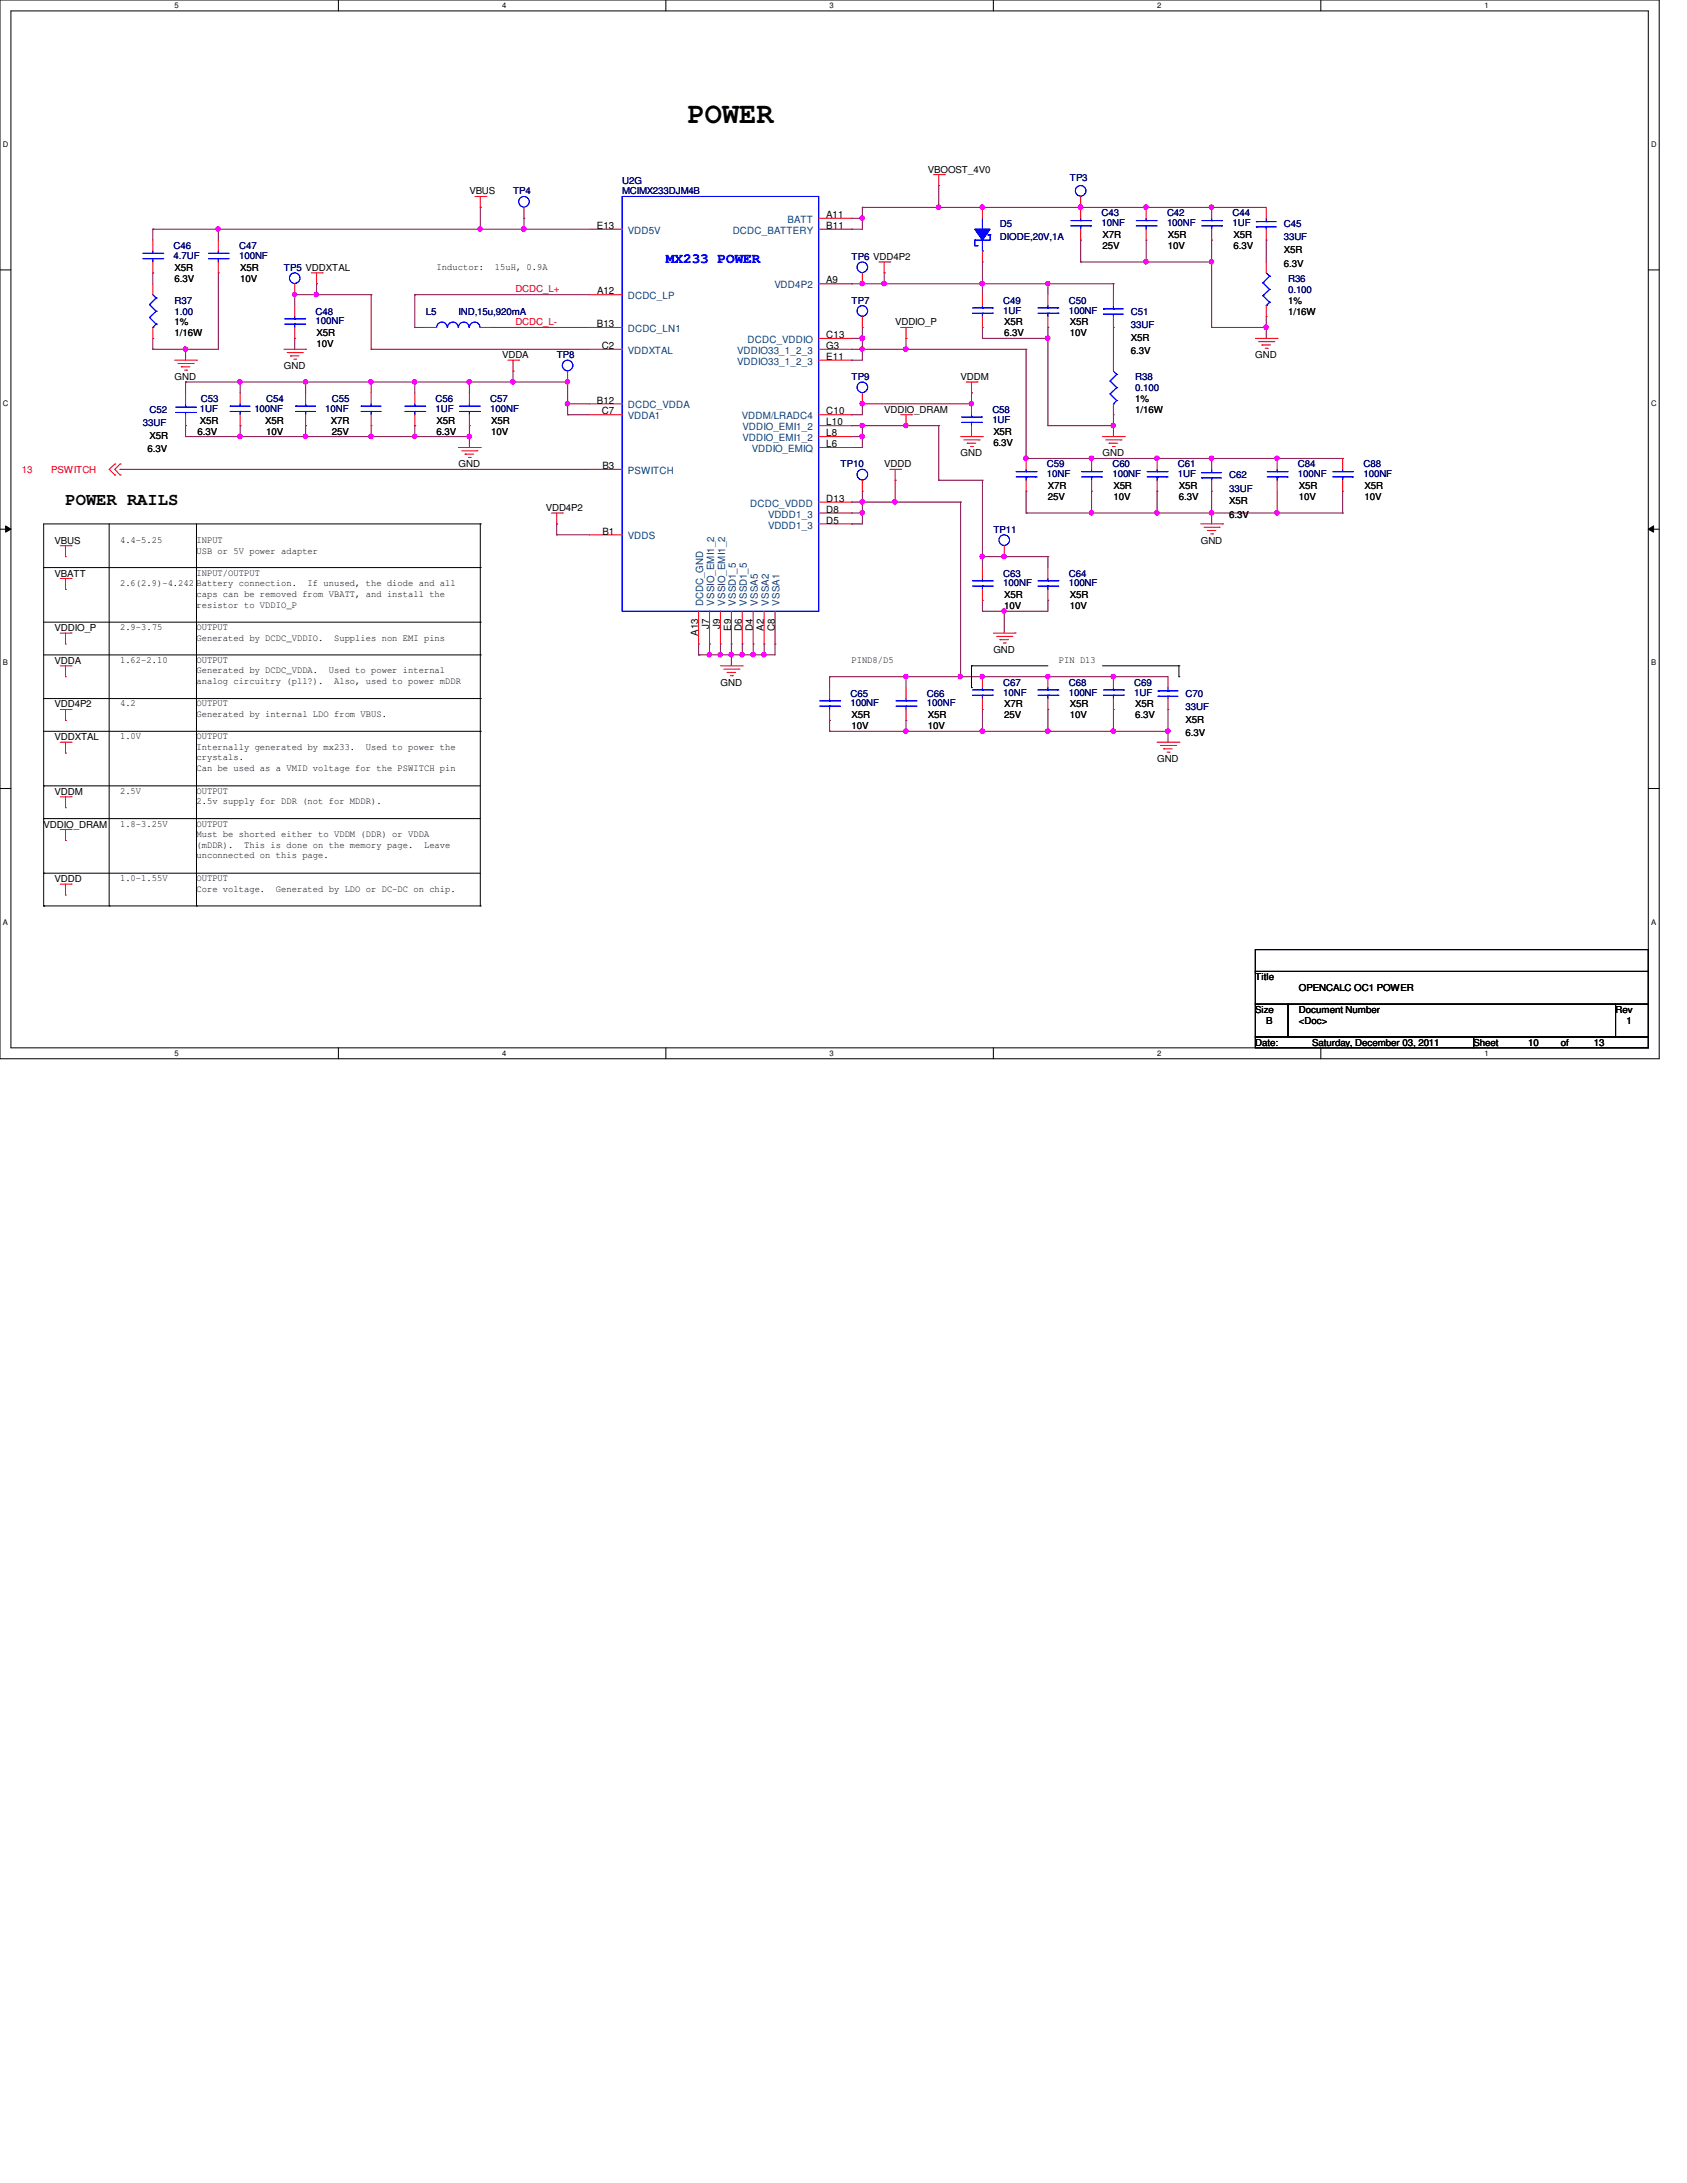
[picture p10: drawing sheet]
<svg xmlns="http://www.w3.org/2000/svg" width="216mm" height="279mm" viewBox="0 0 216 279" stroke-linecap="round" stroke-linejoin="round" font-family="sans-serif">
<defs><g id="words">
<text font-size="3.8" x="88" y="15.7">POWER</text>
<text font-size="2.2" x="8.4" y="64.7">POWER RAILS</text>
<text font-size="1.8" fill="#00f" x="85.2" y="33.7">MX233 POWER</text>
<g font-size="1.3">
<text x="76.4" y="29.3">E13</text>
<text x="105.7" y="27.9">A11</text>
<text x="105.7" y="29.3">B11</text>
<text x="76.4" y="41.9">B13</text>
<text x="76.4" y="37.7">A12</text>
<text x="105.7" y="36.3">A9</text>
<text x="77" y="44.7">C2</text>
<text x="105.7" y="43.3">C13</text>
<text x="105.7" y="44.7">G3</text>
<text x="105.7" y="46.1">E11</text>
<text x="76.4" y="51.6">B12</text>
<text x="77" y="53">C7</text>
<text x="105.7" y="53">C10</text>
<text x="105.7" y="54.4">L10</text>
<text x="105.7" y="55.8">L8</text>
<text x="105.7" y="57.2">L6</text>
<text x="77.1" y="60">B3</text>
<text x="105.7" y="64.2">D13</text>
<text x="105.7" y="65.6">D8</text>
<text x="77.1" y="68.4">B1</text>
<text x="105.7" y="67">D5</text>
<text x="89.4" y="81.4" transform="rotate(-90 89.4 81.4)">A13</text>
<text x="90.8" y="80.5" transform="rotate(-90 90.8 80.5)">J7</text>
<text x="92.2" y="80.5" transform="rotate(-90 92.2 80.5)">J9</text>
<text x="93.6" y="80.7" transform="rotate(-90 93.6 80.7)">E9</text>
<text x="95" y="80.8" transform="rotate(-90 95 80.8)">D6</text>
<text x="96.4" y="80.8" transform="rotate(-90 96.4 80.8)">D4</text>
<text x="97.7" y="80.7" transform="rotate(-90 97.7 80.7)">A2</text>
<text x="99.1" y="80.8" transform="rotate(-90 99.1 80.8)">C8</text>
</g>
<g font-size="1.3" fill="#004080">
<text x="80.3" y="29.9">VDD5V</text>
<text x="93.8" y="29.9">DCDC_BATTERY</text>
<text x="100.8" y="28.5">BATT</text>
<text x="80.3" y="38.3">DCDC_LP</text>
<text x="99.1" y="36.9">VDD4P2</text>
<text x="80.3" y="42.5">DCDC_LN1</text>
<text x="80.3" y="45.3">VDDXTAL</text>
<text x="94.4" y="45.3">VDDIO33_1_2_3</text>
<text x="94.4" y="46.7">VDDIO33_1_2_3</text>
<text x="95.7" y="43.9">DCDC_VDDIO</text>
<text x="80.3" y="52.3">DCDC_VDDA</text>
<text x="80.3" y="53.7">VDDA1</text>
<text x="95" y="53.7">VDDM/LRADC4</text>
<text x="95" y="55.1">VDDIO_EMI1_2</text>
<text x="95" y="56.5">VDDIO_EMI1_2</text>
<text x="96.2" y="57.9">VDDIO_EMIQ</text>
<text x="80.3" y="60.7">PSWITCH</text>
<text x="96" y="64.9">DCDC_VDDD</text>
<text x="80.3" y="69">VDDS</text>
<text x="98.3" y="66.3">VDDD1_3</text>
<text x="98.3" y="67.6">VDDD1_3</text>
<text x="90" y="77.5" transform="rotate(-90 90 77.5)">DCDC_GND</text>
<text x="91.4" y="77.5" transform="rotate(-90 91.4 77.5)">VSSIO_EMI1_2</text>
<text x="92.8" y="77.5" transform="rotate(-90 92.8 77.5)">VSSIO_EMI1_2</text>
<text x="94.2" y="77.5" transform="rotate(-90 94.2 77.5)">VSSD1_5</text>
<text x="95.6" y="77.5" transform="rotate(-90 95.6 77.5)">VSSD1_5</text>
<text x="97" y="77.5" transform="rotate(-90 97 77.5)">VSSA5</text>
<text x="98.4" y="77.5" transform="rotate(-90 98.4 77.5)">VSSA2</text>
<text x="99.8" y="77.5" transform="rotate(-90 99.8 77.5)">VSSA1</text>
</g>
<g font-size="1.2" fill="#000080">
<text x="79.6" y="23.5">U2G</text>
<text x="136.9" y="23.2">TP3</text>
<text x="65.7" y="24.9">TP4</text>
<text x="79.6" y="24.9">MCIMX233DJM4B</text>
<text x="128" y="29.1">D5</text>
<text x="141" y="27.7">C43</text>
<text x="141" y="29">10NF</text>
<text x="149.4" y="27.7">C42</text>
<text x="149.4" y="29">100NF</text>
<text x="157.7" y="27.7">C44</text>
<text x="157.7" y="29">1UF</text>
<text x="164.3" y="29.1">C45</text>
<text x="22.2" y="31.9">C46</text>
<text x="22.2" y="33.1">4.7UF</text>
<text x="30.6" y="31.9">C47</text>
<text x="30.6" y="33.1">100NF</text>
<text x="36.3" y="34.7">TP5 VDDXTAL</text>
<text x="109" y="33.3">TP6 VDD4P2</text>
<text x="128" y="30.8">DIODE,20V,1A</text>
<text x="164.3" y="30.8">33UF</text>
<text x="22.4" y="38.9">R37</text>
<text x="22.4" y="40.3">1.00</text>
<text x="40.4" y="40.3">C48</text>
<text x="40.4" y="41.5">100NF</text>
<text x="54.5" y="40.3">L5</text>
<text x="58.7" y="40.3">IND,15u,920mA</text>
<text x="109" y="38.9">TP7</text>
<text x="128.4" y="38.9">C49</text>
<text x="128.4" y="40.1">1UF</text>
<text x="136.8" y="38.9">C50</text>
<text x="136.8" y="40.1">100NF</text>
<text x="144.7" y="40.3">C51</text>
<text x="144.7" y="42">33UF</text>
<text x="164.8" y="36.1">R36</text>
<text x="164.8" y="37.5">0.100</text>
<text x="71.2" y="45.8">TP8</text>
<text x="19.1" y="52.8">C52</text>
<text x="25.6" y="52.7">1UF</text>
<text x="25.7" y="51.4">C53</text>
<text x="32.6" y="52.7">100NF</text>
<text x="34.1" y="51.4">C54</text>
<text x="41.6" y="52.7">10NF</text>
<text x="42.5" y="51.4">C55</text>
<text x="55.8" y="51.4">C56</text>
<text x="55.8" y="52.7">1UF</text>
<text x="62.7" y="51.4">C57</text>
<text x="62.7" y="52.7">100NF</text>
<text x="109" y="48.6">TP9</text>
<text x="127" y="52.8">C58</text>
<text x="145.3" y="48.6">R38</text>
<text x="145.3" y="50">0.100</text>
<text x="18.3" y="54.5">33UF</text>
<text x="107.6" y="59.8">TP10</text>
<text x="127" y="54.1">1UF</text>
<text x="134" y="59.8">C59</text>
<text x="142.4" y="59.8">C60</text>
<text x="150.7" y="59.8">C61</text>
<text x="166.1" y="59.8">C84</text>
<text x="174.5" y="59.8">C88</text>
<text x="134" y="61.1">10NF</text>
<text x="142.4" y="61.1">100NF</text>
<text x="150.7" y="61.1">1UF</text>
<text x="157.3" y="61.2">C62</text>
<text x="157.3" y="62.9">33UF</text>
<text x="166.1" y="61.1">100NF</text>
<text x="174.5" y="61.1">100NF</text>
<text x="127.1" y="68.2">TP11</text>
<text x="128.4" y="73.8">C63</text>
<text x="128.4" y="75.1">100NF</text>
<text x="136.8" y="73.8">C64</text>
<text x="136.8" y="75.1">100NF</text>
<text x="108.8" y="89.2">C65</text>
<text x="118.6" y="89.2">C66</text>
<text x="128.4" y="87.8">C67</text>
<text x="128.4" y="89">10NF</text>
<text x="136.8" y="87.8">C68</text>
<text x="136.8" y="89">100NF</text>
<text x="145.2" y="87.8">C69</text>
<text x="145.2" y="89">1UF</text>
<text x="151.7" y="89.2">C70</text>
<text x="108.8" y="90.4">100NF</text>
<text x="118.6" y="90.4">100NF</text>
<text x="151.7" y="90.8">33UF</text>
</g>
<g font-size="1.2">
<text x="118.7" y="22.1">VBOOST_4V0</text>
<text x="60.1" y="24.9">VBUS</text>
<text x="22.4" y="34.7">X5R</text>
<text x="30.7" y="34.7">X5R</text>
<text x="55.9" y="34.5">Inductor:</text>
<text x="63.3" y="34.5">15uH, 0.9A</text>
<text x="141.1" y="30.5">X7R</text>
<text x="141.1" y="31.9">25V</text>
<text x="149.5" y="30.5">X5R</text>
<text x="149.5" y="31.9">10V</text>
<text x="157.9" y="30.5">X5R</text>
<text x="157.9" y="31.9">6.3V</text>
<text x="164.3" y="32.4">X5R</text>
<text x="164.3" y="34.1">6.3V</text>
<text x="22.4" y="41.7">1%</text>
<text x="22.4" y="36.1">6.3V</text>
<text x="30.7" y="36.1">10V</text>
<text x="114.6" y="41.7">VDDIO_P</text>
<text x="128.5" y="41.7">X5R</text>
<text x="136.9" y="41.7">X5R</text>
<text x="164.8" y="38.9">1%</text>
<text x="164.8" y="40.3">1/16W</text>
<text x="22.4" y="43.1">1/16W</text>
<text x="36.3" y="47.2">GND</text>
<text x="40.5" y="43.1">X5R</text>
<text x="40.5" y="44.5">10V</text>
<text x="64.3" y="45.8">VDDA</text>
<text x="128.5" y="43.1">6.3V</text>
<text x="136.9" y="43.1">10V</text>
<text x="144.7" y="43.6">X5R</text>
<text x="144.7" y="45.3">6.3V</text>
<text x="160.7" y="45.8">GND</text>
<text x="22.4" y="48.6">GND</text>
<text x="113.2" y="52.8">VDDIO_DRAM</text>
<text x="122.9" y="48.6">VDDM</text>
<text x="145.3" y="51.4">1%</text>
<text x="145.3" y="52.8">1/16W</text>
<text x="18.9" y="57.9">6.3V</text>
<text x="19.1" y="56.2">X5R</text>
<text x="25.3" y="55.6">6.3V</text>
<text x="25.6" y="54.2">X5R</text>
<text x="34" y="54.2">X5R</text>
<text x="34.1" y="55.6">10V</text>
<text x="42.3" y="54.2">X7R</text>
<text x="42.5" y="55.6">25V</text>
<text x="55.9" y="54.2">X5R</text>
<text x="55.9" y="55.6">6.3V</text>
<text x="58.7" y="59.8">GND</text>
<text x="62.9" y="54.2">X5R</text>
<text x="62.9" y="55.6">10V</text>
<text x="113.2" y="59.8">VDDD</text>
<text x="122.9" y="58.4">GND</text>
<text x="127.1" y="55.6">X5R</text>
<text x="127.1" y="57">6.3V</text>
<text x="141.1" y="58.4">GND</text>
<text x="69.8" y="65.4">VDD4P2</text>
<text x="134.1" y="62.6">X7R</text>
<text x="134.1" y="64">25V</text>
<text x="142.5" y="62.6">X5R</text>
<text x="142.5" y="64">10V</text>
<text x="150.9" y="62.6">X5R</text>
<text x="150.9" y="64">6.3V</text>
<text x="157.3" y="64.6">X5R</text>
<text x="166.2" y="62.6">X5R</text>
<text x="166.2" y="64">10V</text>
<text x="174.6" y="62.6">X5R</text>
<text x="174.6" y="64">10V</text>
<text x="7" y="69.6">VBUS</text>
<text x="15.4" y="69.5">4.4-5.25</text>
<text x="25.1" y="70.9">USB or 5V power adapter</text>
<text x="25.1" y="69.5">INPUT</text>
<text x="153.7" y="69.6">GND</text>
<text x="157.3" y="66.3">6.3V</text>
<text x="7" y="73.8">VBATT</text>
<text x="15.4" y="75.1">2.6(2.9)-4.242</text>
<text x="25.1" y="75.1">Battery connection.</text>
<text x="25.1" y="76.4">caps can be removed from VBATT, and install the</text>
<text x="25.1" y="77.8">resistor to VDDIO_P</text>
<text x="25.1" y="73.7">INPUT/OUTPUT</text>
<text x="39.4" y="75.1">If unused, the diode and all</text>
<text x="128.5" y="76.6">X5R</text>
<text x="128.5" y="78">10V</text>
<text x="136.9" y="76.6">X5R</text>
<text x="136.9" y="78">10V</text>
<text x="7" y="80.8">VDDIO_P</text>
<text x="15.4" y="80.6">2.9-3.75</text>
<text x="25.1" y="82">Generated by DCDC_VDDIO.</text>
<text x="25.1" y="80.6">OUTPUT</text>
<text x="42.8" y="82">Supplies non EMI pins</text>
<text x="127.1" y="83.6">GND</text>
<text x="7" y="85">VDDA</text>
<text x="15.4" y="84.8">1.62-2.10</text>
<text x="25.1" y="84.8">OUTPUT</text>
<text x="25.1" y="86.2">Generated by DCDC_VDDA.</text>
<text x="25.1" y="87.5">analog circuitry (pll?).</text>
<text x="42.1" y="86.2">Used to power internal</text>
<text x="42.8" y="87.5">Also, used to power mDDR</text>
<text x="92.2" y="87.8">GND</text>
<text x="109" y="84.8">PIND8/D5</text>
<text x="135.5" y="84.8">PIN D13</text>
<text x="7" y="94.7">VDDXTAL</text>
<text x="7" y="90.6">VDD4P2</text>
<text x="15.4" y="90.4">4.2</text>
<text x="15.4" y="94.6">1.0V</text>
<text x="25.1" y="96">Internally generated by mx233.</text>
<text x="25.1" y="90.4">OUTPUT</text>
<text x="25.1" y="91.8">Generated by internal LDO from VBUS.</text>
<text x="25.1" y="94.6">OUTPUT</text>
<text x="46.8" y="96">Used to power the</text>
<text x="109" y="91.9">X5R</text>
<text x="109" y="93.3">10V</text>
<text x="118.7" y="91.9">X5R</text>
<text x="118.7" y="93.3">10V</text>
<text x="128.5" y="90.6">X7R</text>
<text x="128.5" y="91.9">25V</text>
<text x="136.9" y="90.6">X5R</text>
<text x="136.9" y="91.9">10V</text>
<text x="145.3" y="90.6">X5R</text>
<text x="145.3" y="91.9">6.3V</text>
<text x="151.7" y="92.5">X5R</text>
<text x="151.7" y="94.2">6.3V</text>
<text x="7" y="101.7">VDDM</text>
<text x="15.4" y="101.6">2.5V</text>
<text x="25.1" y="97.3">crystals.</text>
<text x="25.1" y="98.7">Can be used as a VMID voltage for the PSWITCH pin</text>
<text x="25.1" y="101.6">OUTPUT</text>
<text x="148.1" y="97.5">GND</text>
<text x="5.6" y="105.9">VDDIO_DRAM</text>
<text x="15.4" y="105.8">1.8-3.25V</text>
<text x="25.1" y="103">2.5v supply for DDR (not for MDDR).</text>
<text x="25.1" y="107.1">Must be shorted either to VDDM (DDR) or VDDA</text>
<text x="25.1" y="105.8">OUTPUT</text>
<text x="7" y="112.9">VDDD</text>
<text x="15.4" y="112.8">1.0-1.55V</text>
<text x="25.1" y="108.5">(mDDR).</text>
<text x="25.1" y="109.9">unconnected on this page.</text>
<text x="25.1" y="112.8">OUTPUT</text>
<text x="31.2" y="108.5">This is done on the memory page.</text>
<text x="54.3" y="108.5">Leave</text>
<text x="25.1" y="114.1">Core voltage.</text>
<text x="35.3" y="114.1">Generated by LDO or DC-DC on chip.</text>
<text x="160.7" y="125.5">Title</text>
<text x="160.7" y="129.7">Size</text>
<text x="162.1" y="131.1">B</text>
<text x="166.2" y="129.7">Document Number</text>
<text x="166.2" y="131.1">&lt;Doc&gt;</text>
<text x="166.2" y="126.9">OPENCALC OC1 POWER</text>
<text x="206.8" y="129.7">Rev</text>
<text x="208.2" y="131.1">1</text>
<text x="160.7" y="133.9">Date:</text>
<text x="167.9" y="133.9">Saturday, December 03, 2011</text>
<text x="188.6" y="133.9">Sheet</text>
<text x="195.6" y="133.9">10</text>
<text x="199.8" y="133.9">of</text>
<text x="204" y="133.9">13</text>
</g>
<g font-size="1.2" fill="#f00">
<text x="66" y="37.4">DCDC_L+</text>
<text x="66" y="41.6">DCDC_L-</text>
<text x="2.8" y="60.5">13</text>
<text x="6.6" y="60.5">PSWITCH</text>
</g>
<g font-size="1">
<text x="22.4" y="1.1">5</text>
<text x="64.3" y="1.1">4</text>
<text x="106.2" y="1.1">3</text>
<text x="148.1" y="1.1">2</text>
<text x="190" y="1.1">1</text>
<text x=".4" y="18.8">D</text>
<text x="211.3" y="18.8">D</text>
<text x=".4" y="52">C</text>
<text x="211.3" y="52">C</text>
<text x=".4" y="85.2">B</text>
<text x="211.3" y="85.2">B</text>
<text x=".4" y="118.4">A</text>
<text x="211.3" y="118.4">A</text>
<text x="22.4" y="135.2">5</text>
<text x="64.3" y="135.2">4</text>
<text x="106.2" y="135.2">3</text>
<text x="148.1" y="135.2">2</text>
<text x="190" y="135.2">1</text>
</g>
</g></defs>
<path d="M0 0h212.3v135.5h-212.3zM1.4 1.4h209.5v132.7h-209.5z" fill="none" stroke="#000" stroke-width=".13"/>
<g fill="#fff">
<path d="M22.4 .2h.5v1.1h-.5z"/>
<path d="M22.4 134.3h.5v1.1h-.5z"/>
</g>
<path d="M43.3 0v1.4M43.3 134.1v1.4" fill="none" stroke="#000" stroke-width=".13"/>
<g fill="#fff">
<path d="M64.3 .2h.5v1.1h-.5z"/>
<path d="M64.3 134.3h.5v1.1h-.5z"/>
</g>
<path d="M85.2 0v1.4M85.2 134.1v1.4" fill="none" stroke="#000" stroke-width=".13"/>
<g fill="#fff">
<path d="M106.2 .2h.5v1.1h-.5z"/>
<path d="M106.2 134.3h.5v1.1h-.5z"/>
</g>
<path d="M127.1 0v1.4M127.1 134.1v1.4" fill="none" stroke="#000" stroke-width=".13"/>
<g fill="#fff">
<path d="M148.1 .2h.5v1.1h-.5z"/>
<path d="M148.1 134.3h.5v1.1h-.5z"/>
</g>
<path d="M169 0v1.4M169 134.1v1.4" fill="none" stroke="#000" stroke-width=".13"/>
<g fill="#fff">
<path d="M190 .2h.5v1.1h-.5z"/>
<path d="M190 134.3h.5v1.1h-.5z"/>
<path d="M.4 17.9h.7v1.2h-.7z"/>
<path d="M211.3 17.9h.7v1.2h-.7z"/>
<path d="M.4 51.1h.7v1.1h-.7z"/>
<path d="M211.3 51.1h.7v1.1h-.7z"/>
</g>
<path d="M0 34.5h1.4M210.9 34.5h1.4" fill="none" stroke="#000" stroke-width=".13"/>
<g fill="#fff">
<path d="M.4 84.3h.6v1.1h-.6z"/>
<path d="M211.3 84.3h.7v1.1h-.7z"/>
</g>
<path d="M0 67.7h1.4M.7 67.3l.7 .4-.7 .4zM210.9 67.7l.7-.4v.8zM210.9 67.7h1.4" fill="none" stroke="#000" stroke-width=".13"/>
<path d="M.7 67.3l.7 .4-.7 .4zM210.9 67.7l.7-.4v.8z" fill="#000"/>
<g fill="#fff">
<path d="M.4 117.5h.6v1.1h-.6z"/>
<path d="M211.3 117.5h.7v1.1h-.7z"/>
</g>
<path d="M0 100.9h1.4M210.9 100.9h1.4" fill="none" stroke="#000" stroke-width=".13"/>
<path d="M109 57.3h.1M110.4 55.9h.1M110.4 55.9v1.4h-1.4" fill="none" stroke="#800040" stroke-width=".13"/>
<circle cx="110.3" cy="55.9" r=".29" fill="#f0f"/>
<circle cx="110.3" cy="55.9" r=".29" fill="none" stroke="#f0f" stroke-width=".13"/>
<path d="M110.4 36.3h.1M110.4 36.3h2.8" fill="none" stroke="#800040" stroke-width=".13"/>
<circle cx="110.3" cy="36.3" r=".29" fill="#f0f"/>
<circle cx="110.3" cy="36.3" r=".29" fill="none" stroke="#f0f" stroke-width=".13"/>
<path d="M72.6 51.7h.1M72.6 51.7h2.8" fill="none" stroke="#800040" stroke-width=".13"/>
<circle cx="72.6" cy="51.7" r=".29" fill="#f0f"/>
<circle cx="72.6" cy="51.7" r=".29" fill="none" stroke="#f0f" stroke-width=".13"/>
<path d="M67.1 29.3h.1M67.1 29.3h8.3" fill="none" stroke="#800040" stroke-width=".13"/>
<circle cx="67" cy="29.3" r=".29" fill="#f0f"/>
<circle cx="67" cy="29.3" r=".29" fill="none" stroke="#f0f" stroke-width=".13"/>
<g fill="none" stroke="#800040" stroke-width=".13">
<path d="M19.6 29.3h.1M19.6 34.9h.1M19.6 29.3v1.4M19.6 34.9v1.4M27.9 29.3h.1M27.9 29.3v1.4M53.1 37.7h.1M53.1 37.7h22.3M53.1 37.7v4.2M61.5 26.5h.1M61.5 26.5v2.8M113.2 34.9h.1"/>
<path d="M113.2 34.9v1.4M125.7 36.3h.1M125.7 36.3v1.4M37.7 43.3h.1M37.7 43.3v1.4M53.1 41.9h.1M53.1 41.9h1.4"/>
</g>
<circle cx="113.1" cy="36.3" r=".29" fill="#f0f"/>
<circle cx="113.1" cy="36.3" r=".29" fill="none" stroke="#f0f" stroke-width=".13"/>
<path d="M125.7 36.3h.1M125.7 36.3h8.4M134.1 36.3h.1M134.1 36.3v1.4" fill="none" stroke="#800040" stroke-width=".13"/>
<circle cx="134.1" cy="36.3" r=".29" fill="#f0f"/>
<circle cx="134.1" cy="36.3" r=".29" fill="none" stroke="#f0f" stroke-width=".13"/>
<circle cx="125.7" cy="36.3" r=".29" fill="#f0f"/>
<circle cx="125.7" cy="36.3" r=".29" fill="none" stroke="#f0f" stroke-width=".13"/>
<g fill="none" stroke="#800040" stroke-width=".13">
<path d="M19.6 43.3h.1M19.6 43.3v1.4M23.7 44.7h.1M23.7 44.7h4.2M71.2 67.1h.1M71.2 68.5h.1M71.2 67.1v1.4M71.2 68.5h4.2M109 67.1h.1M110.4 65.7h.1M110.4 65.7v1.4h-1.4M89.4 82.4h.1"/>
<path d="M89.4 82.4v1.4M92.2 82.4h.1M92.2 82.4v1.4M93.6 83.8h.1M93.6 83.8v1.4M99.2 82.4h.1M99.2 82.4v1.4"/>
</g>
<circle cx="110.3" cy="65.6" r=".29" fill="#f0f"/>
<circle cx="110.3" cy="65.6" r=".29" fill="none" stroke="#f0f" stroke-width=".13"/>
<path d="M96.4 82.4h.1M96.4 82.4v1.4" fill="none" stroke="#800040" stroke-width=".13"/>
<circle cx="96.4" cy="83.8" r=".29" fill="#f0f"/>
<circle cx="96.4" cy="83.8" r=".29" fill="none" stroke="#f0f" stroke-width=".13"/>
<path d="M72.6 48.9h.1M72.6 48.9v2.8" fill="none" stroke="#800040" stroke-width=".13"/>
<circle cx="72.6" cy="48.9" r=".29" fill="#f0f"/>
<circle cx="72.6" cy="48.9" r=".29" fill="none" stroke="#f0f" stroke-width=".13"/>
<path d="M67.1 27.9h.1M67.1 27.9v1.4M62.9 41.9h.1M62.9 41.9h12.5M90.8 83.8h.1M90.8 83.8h1.4" fill="none" stroke="#800040" stroke-width=".13"/>
<circle cx="90.8" cy="83.8" r=".29" fill="#f0f"/>
<circle cx="90.8" cy="83.8" r=".29" fill="none" stroke="#f0f" stroke-width=".13"/>
<path d="M92.2 83.8h.1M92.2 83.8h1.4" fill="none" stroke="#800040" stroke-width=".13"/>
<circle cx="92.2" cy="83.8" r=".29" fill="#f0f"/>
<circle cx="92.2" cy="83.8" r=".29" fill="none" stroke="#f0f" stroke-width=".13"/>
<path d="M109 46.1h.1M109 46.1h1.4M93.6 82.4h.1M93.6 82.4v1.4M96.4 83.8h.1M96.4 83.8h2.8M97.8 83.8h.1M97.8 82.4h.1M97.8 82.4v1.4" fill="none" stroke="#800040" stroke-width=".13"/>
<circle cx="97.8" cy="83.8" r=".29" fill="#f0f"/>
<circle cx="97.8" cy="83.8" r=".29" fill="none" stroke="#f0f" stroke-width=".13"/>
<path d="M89.4 83.8h.1M90.8 82.4h.1M90.8 82.4v1.4h-1.4M93.6 83.8h.1M93.6 83.8h1.4" fill="none" stroke="#800040" stroke-width=".13"/>
<circle cx="93.6" cy="83.8" r=".29" fill="#f0f"/>
<circle cx="93.6" cy="83.8" r=".29" fill="none" stroke="#f0f" stroke-width=".13"/>
<path d="M19.6 29.3h.1M19.6 29.3h8.3M109 36.3h.1M109 29.3h.1M109 36.3h1.4M110.4 27.9h.1M110.4 27.9v1.4h-1.4M95 82.4h.1M95 82.4v1.4" fill="none" stroke="#800040" stroke-width=".13"/>
<circle cx="110.3" cy="27.9" r=".29" fill="#f0f"/>
<circle cx="110.3" cy="27.9" r=".29" fill="none" stroke="#f0f" stroke-width=".13"/>
<path d="M109 27.9h.1M110.4 26.5h.1M110.4 26.5v1.4h-1.4M138.3 26.5h.1M138.3 26.5h8.4" fill="none" stroke="#800040" stroke-width=".13"/>
<circle cx="138.3" cy="26.5" r=".29" fill="#f0f"/>
<circle cx="138.3" cy="26.5" r=".29" fill="none" stroke="#f0f" stroke-width=".13"/>
<path d="M155.1 26.5h.1M155.1 26.5h7" fill="none" stroke="#800040" stroke-width=".13"/>
<circle cx="155" cy="26.5" r=".29" fill="#f0f"/>
<circle cx="155" cy="26.5" r=".29" fill="none" stroke="#f0f" stroke-width=".13"/>
<path d="M138.3 30.7h.1M138.3 30.7v2.8M146.7 33.5h.1M146.7 33.5h8.4M155.1 33.5h.1M155.1 33.5v8.4M162.1 30.7h.1M162.1 30.7v2.8M162.1 40.5h.1M162.1 40.5v1.4" fill="none" stroke="#800040" stroke-width=".13"/>
<circle cx="155" cy="33.5" r=".29" fill="#f0f"/>
<circle cx="155" cy="33.5" r=".29" fill="none" stroke="#f0f" stroke-width=".13"/>
<path d="M155.1 41.9h.1M155.1 41.9h7" fill="none" stroke="#800040" stroke-width=".13"/>
<circle cx="162" cy="41.9" r=".29" fill="#f0f"/>
<circle cx="162" cy="41.9" r=".29" fill="none" stroke="#f0f" stroke-width=".13"/>
<path d="M146.7 30.7h.1M146.7 30.7v2.8" fill="none" stroke="#800040" stroke-width=".13"/>
<circle cx="146.7" cy="33.5" r=".29" fill="#f0f"/>
<circle cx="146.7" cy="33.5" r=".29" fill="none" stroke="#f0f" stroke-width=".13"/>
<path d="M138.3 33.5h.1M138.3 33.5h8.4M146.7 26.5h.1M146.7 26.5h8.4M155.1 30.7h.1M155.1 30.7v2.8M162.1 41.9h.1M162.1 41.9v1.4" fill="none" stroke="#800040" stroke-width=".13"/>
<circle cx="146.7" cy="26.5" r=".29" fill="#f0f"/>
<circle cx="146.7" cy="26.5" r=".29" fill="none" stroke="#f0f" stroke-width=".13"/>
<path d="M125.7 26.5h.1M125.7 26.5h12.6" fill="none" stroke="#800040" stroke-width=".13"/>
<circle cx="138.3" cy="26.5" r=".29" fill="#f0f"/>
<circle cx="138.3" cy="26.5" r=".29" fill="none" stroke="#f0f" stroke-width=".13"/>
<circle cx="125.7" cy="26.5" r=".29" fill="#f0f"/>
<circle cx="125.7" cy="26.5" r=".29" fill="none" stroke="#f0f" stroke-width=".13"/>
<path d="M125.7 33.5h.1M125.7 33.5v2.8" fill="none" stroke="#800040" stroke-width=".13"/>
<circle cx="125.7" cy="36.3" r=".29" fill="#f0f"/>
<circle cx="125.7" cy="36.3" r=".29" fill="none" stroke="#f0f" stroke-width=".13"/>
<path d="M125.7 43.3h.1M134.1 41.9h.1M134.1 41.9v1.4h-8.4" fill="none" stroke="#800040" stroke-width=".13"/>
<circle cx="134.1" cy="43.3" r=".29" fill="#f0f"/>
<circle cx="134.1" cy="43.3" r=".29" fill="none" stroke="#f0f" stroke-width=".13"/>
<path d="M125.7 41.9h.1M125.7 41.9v1.4M142.5 54.5h.1M142.5 54.5v1.4" fill="none" stroke="#800040" stroke-width=".13"/>
<circle cx="142.5" cy="54.5" r=".29" fill="#f0f"/>
<circle cx="142.5" cy="54.5" r=".29" fill="none" stroke="#f0f" stroke-width=".13"/>
<g fill="none" stroke="#800040" stroke-width=".13">
<path d="M134.1 36.3h.1M134.1 36.3h8.4M142.5 36.3h.1M142.5 36.3v1.4M134.1 43.3h.1M134.1 54.5h.1M134.1 43.3v11.2M142.5 41.9h.1M142.5 53.1h.1M142.5 41.9v4.2M142.5 53.1v1.4h-8.4M109 64.3h.1"/>
<path d="M109 65.7h.1M109 64.3h1.4M110.4 62.9h.1M110.4 64.3h.1M110.4 62.9v2.8h-1.4"/>
</g>
<circle cx="110.3" cy="64.2" r=".29" fill="#f0f"/>
<circle cx="110.3" cy="64.2" r=".29" fill="none" stroke="#f0f" stroke-width=".13"/>
<path d="M109 55.9h.1M109 55.9h1.4M148.1 58.7h.1M148.1 58.7h7M155.1 62.9h.1M155.1 62.9v2.8" fill="none" stroke="#800040" stroke-width=".13"/>
<circle cx="148.1" cy="58.6" r=".29" fill="#f0f"/>
<circle cx="148.1" cy="58.6" r=".29" fill="none" stroke="#f0f" stroke-width=".13"/>
<path d="M131.3 65.7h.1M131.3 62.9h.1M131.3 65.7h8.4M131.3 62.9v2.8M148.1 65.7h.1M148.1 65.7h7M155.1 65.7h.1M155.1 65.7v1.4" fill="none" stroke="#800040" stroke-width=".13"/>
<circle cx="155" cy="65.6" r=".29" fill="#f0f"/>
<circle cx="155" cy="65.6" r=".29" fill="none" stroke="#f0f" stroke-width=".13"/>
<circle cx="148.1" cy="65.6" r=".29" fill="#f0f"/>
<circle cx="148.1" cy="65.6" r=".29" fill="none" stroke="#f0f" stroke-width=".13"/>
<path d="M139.7 62.9h.1M139.7 62.9v2.8" fill="none" stroke="#800040" stroke-width=".13"/>
<circle cx="139.7" cy="65.6" r=".29" fill="#f0f"/>
<circle cx="139.7" cy="65.6" r=".29" fill="none" stroke="#f0f" stroke-width=".13"/>
<path d="M131.3 44.7h.1M131.3 44.7v14M148.1 62.9h.1M148.1 62.9v2.8" fill="none" stroke="#800040" stroke-width=".13"/>
<circle cx="131.3" cy="58.6" r=".29" fill="#f0f"/>
<circle cx="131.3" cy="58.6" r=".29" fill="none" stroke="#f0f" stroke-width=".13"/>
<path d="M109 43.3h.1M110.4 41.9h.1M110.4 41.9v1.4h-1.4M139.7 65.7h.1M139.7 65.7h8.4" fill="none" stroke="#800040" stroke-width=".13"/>
<circle cx="110.3" cy="43.3" r=".29" fill="#f0f"/>
<circle cx="110.3" cy="43.3" r=".29" fill="none" stroke="#f0f" stroke-width=".13"/>
<path d="M116 44.7h.1M116 44.7h15.3" fill="none" stroke="#800040" stroke-width=".13"/>
<circle cx="115.9" cy="44.7" r=".29" fill="#f0f"/>
<circle cx="115.9" cy="44.7" r=".29" fill="none" stroke="#f0f" stroke-width=".13"/>
<path d="M110.4 44.7h.1M110.4 44.7v1.4" fill="none" stroke="#800040" stroke-width=".13"/>
<circle cx="110.3" cy="44.7" r=".29" fill="#f0f"/>
<circle cx="110.3" cy="44.7" r=".29" fill="none" stroke="#f0f" stroke-width=".13"/>
<path d="M110.4 44.7h.1M110.4 51.7h.1M110.4 51.7h13.9M116 43.3h.1M116 43.3v1.4h-5.6M131.3 58.7h.1M131.3 58.7h8.4" fill="none" stroke="#800040" stroke-width=".13"/>
<circle cx="110.3" cy="51.7" r=".29" fill="#f0f"/>
<circle cx="110.3" cy="51.7" r=".29" fill="none" stroke="#f0f" stroke-width=".13"/>
<path d="M124.3 50.3h.1M124.3 50.3v1.4" fill="none" stroke="#800040" stroke-width=".13"/>
<circle cx="124.3" cy="51.7" r=".29" fill="#f0f"/>
<circle cx="124.3" cy="51.7" r=".29" fill="none" stroke="#f0f" stroke-width=".13"/>
<path d="M109 53.1h.1M109 54.5h.1M109 54.5h1.4M110.4 51.7h.1M110.4 54.5h.1M110.4 51.7v1.4h-1.4M110.4 54.5v1.4M116 54.5h.1M116 54.5h4.1" fill="none" stroke="#800040" stroke-width=".13"/>
<circle cx="115.9" cy="54.5" r=".29" fill="#f0f"/>
<circle cx="115.9" cy="54.5" r=".29" fill="none" stroke="#f0f" stroke-width=".13"/>
<path d="M139.7 58.7h.1M139.7 58.7h8.4" fill="none" stroke="#800040" stroke-width=".13"/>
<circle cx="139.7" cy="58.6" r=".29" fill="#f0f"/>
<circle cx="139.7" cy="58.6" r=".29" fill="none" stroke="#f0f" stroke-width=".13"/>
<path d="M120.1 54.5h.1M120.1 54.5v7M120.1 61.5h.1M120.1 61.5h5.6M125.7 71.2h.1M125.7 71.2v1.4" fill="none" stroke="#800040" stroke-width=".13"/>
<circle cx="125.7" cy="71.2" r=".29" fill="#f0f"/>
<circle cx="125.7" cy="71.2" r=".29" fill="none" stroke="#f0f" stroke-width=".13"/>
<path d="M128.5 71.2h.1M128.5 71.2h5.6M134.1 71.2h.1M134.1 71.2v1.4" fill="none" stroke="#800040" stroke-width=".13"/>
<circle cx="128.5" cy="71.2" r=".29" fill="#f0f"/>
<circle cx="128.5" cy="71.2" r=".29" fill="none" stroke="#f0f" stroke-width=".13"/>
<path d="M125.7 76.8h.1M125.7 78.2h.1M125.7 76.8v1.4M125.7 78.2h2.8M128.5 78.2h.1M128.5 78.2v2.8M134.1 76.8h.1M134.1 76.8v1.4" fill="none" stroke="#800040" stroke-width=".13"/>
<circle cx="128.5" cy="78.2" r=".29" fill="#f0f"/>
<circle cx="128.5" cy="78.2" r=".29" fill="none" stroke="#f0f" stroke-width=".13"/>
<path d="M128.5 78.2h.1M128.5 78.2h5.6M125.7 86.6h.1M125.7 86.6h8.4M142.5 86.6h.1M142.5 86.6h7M149.5 90.8h.1M149.5 90.8v2.8" fill="none" stroke="#800040" stroke-width=".13"/>
<circle cx="142.5" cy="86.6" r=".29" fill="#f0f"/>
<circle cx="142.5" cy="86.6" r=".29" fill="none" stroke="#f0f" stroke-width=".13"/>
<path d="M125.7 93.6h.1M125.7 90.8h.1M125.7 93.6h8.4M125.7 90.8v2.8M142.5 93.6h.1M142.5 93.6h7M149.5 93.6h.1M149.5 93.6v1.4" fill="none" stroke="#800040" stroke-width=".13"/>
<circle cx="149.4" cy="93.6" r=".29" fill="#f0f"/>
<circle cx="149.4" cy="93.6" r=".29" fill="none" stroke="#f0f" stroke-width=".13"/>
<circle cx="142.5" cy="93.6" r=".29" fill="#f0f"/>
<circle cx="142.5" cy="93.6" r=".29" fill="none" stroke="#f0f" stroke-width=".13"/>
<path d="M134.1 90.8h.1M134.1 90.8v2.8" fill="none" stroke="#800040" stroke-width=".13"/>
<circle cx="134.1" cy="93.6" r=".29" fill="#f0f"/>
<circle cx="134.1" cy="93.6" r=".29" fill="none" stroke="#f0f" stroke-width=".13"/>
<path d="M134.1 93.6h.1M134.1 86.6h.1M134.1 86.6h8.4M142.5 90.8h.1M142.5 90.8v2.8h-8.4" fill="none" stroke="#800040" stroke-width=".13"/>
<circle cx="134.1" cy="86.6" r=".29" fill="#f0f"/>
<circle cx="134.1" cy="86.6" r=".29" fill="none" stroke="#f0f" stroke-width=".13"/>
<path d="M122.9 86.6h.1M122.9 86.6h2.8" fill="none" stroke="#800040" stroke-width=".13"/>
<circle cx="125.7" cy="86.6" r=".29" fill="#f0f"/>
<circle cx="125.7" cy="86.6" r=".29" fill="none" stroke="#f0f" stroke-width=".13"/>
<path d="M122.9 64.3h.1M122.9 64.3v22.3" fill="none" stroke="#800040" stroke-width=".13"/>
<circle cx="122.9" cy="86.6" r=".29" fill="#f0f"/>
<circle cx="122.9" cy="86.6" r=".29" fill="none" stroke="#f0f" stroke-width=".13"/>
<path d="M114.6 64.3h.1M114.6 64.3h8.3" fill="none" stroke="#800040" stroke-width=".13"/>
<circle cx="114.5" cy="64.2" r=".29" fill="#f0f"/>
<circle cx="114.5" cy="64.2" r=".29" fill="none" stroke="#f0f" stroke-width=".13"/>
<path d="M110.4 64.3h.1M114.6 61.5h.1M114.6 61.5v2.8h-4.2M116 93.6h.1M116 93.6h9.7" fill="none" stroke="#800040" stroke-width=".13"/>
<circle cx="125.7" cy="93.6" r=".29" fill="#f0f"/>
<circle cx="125.7" cy="93.6" r=".29" fill="none" stroke="#f0f" stroke-width=".13"/>
<circle cx="115.9" cy="93.6" r=".29" fill="#f0f"/>
<circle cx="115.9" cy="93.6" r=".29" fill="none" stroke="#f0f" stroke-width=".13"/>
<path d="M106.2 92.2h.1M106.2 93.6h.1M106.2 86.6h.1M106.2 86.6v1.4M106.2 92.2v1.4M116 92.2h.1M116 86.6h.1M116 92.2v1.4h-9.8M116 86.6h6.9" fill="none" stroke="#800040" stroke-width=".13"/>
<circle cx="115.9" cy="86.6" r=".29" fill="#f0f"/>
<circle cx="115.9" cy="86.6" r=".29" fill="none" stroke="#f0f" stroke-width=".13"/>
<path d="M125.7 71.2h.1M125.7 61.5h.1M125.7 71.2h2.8M125.7 61.5v9.7M95 83.8h.1M95 83.8h1.4M116 86.6h.1M116 86.6v1.4" fill="none" stroke="#800040" stroke-width=".13"/>
<circle cx="95" cy="83.8" r=".29" fill="#f0f"/>
<circle cx="95" cy="83.8" r=".29" fill="none" stroke="#f0f" stroke-width=".13"/>
<path d="M110.4 43.3h.1M110.4 43.3v1.4M106.2 86.6h.1M106.2 86.6h9.8" fill="none" stroke="#800040" stroke-width=".13"/>
<circle cx="110.3" cy="43.3" r=".29" fill="#f0f"/>
<circle cx="110.3" cy="43.3" r=".29" fill="none" stroke="#f0f" stroke-width=".13"/>
<path d="M109 44.7h.1M109 44.7h1.4M110.4 54.5h.1M110.4 54.5h5.6" fill="none" stroke="#800040" stroke-width=".13"/>
<circle cx="110.3" cy="54.5" r=".29" fill="#f0f"/>
<circle cx="110.3" cy="54.5" r=".29" fill="none" stroke="#f0f" stroke-width=".13"/>
<path d="M37.7 37.7h.1M37.7 37.7v1.4M40.5 36.3h.1M40.5 36.3v1.4h-2.8" fill="none" stroke="#800040" stroke-width=".13"/>
<circle cx="40.5" cy="37.7" r=".29" fill="#f0f"/>
<circle cx="40.5" cy="37.7" r=".29" fill="none" stroke="#f0f" stroke-width=".13"/>
<circle cx="37.7" cy="37.7" r=".29" fill="#f0f"/>
<circle cx="37.7" cy="37.7" r=".29" fill="none" stroke="#f0f" stroke-width=".13"/>
<path d="M60.1 54.5h.1M60.1 48.9h.1M60.1 48.9v1.4M60.1 54.5v1.4M65.7 47.5h.1M65.7 47.5v1.4h-5.6M72.6 53.1h.1M72.6 51.7h.1M72.6 53.1h2.8M72.6 51.7v1.4" fill="none" stroke="#800040" stroke-width=".13"/>
<circle cx="65.6" cy="48.9" r=".29" fill="#f0f"/>
<circle cx="65.6" cy="48.9" r=".29" fill="none" stroke="#f0f" stroke-width=".13"/>
<path d="M53.1 48.9h.1M53.1 48.9v1.4M53.1 48.9h7" fill="none" stroke="#800040" stroke-width=".13"/>
<circle cx="60" cy="48.9" r=".29" fill="#f0f"/>
<circle cx="60" cy="48.9" r=".29" fill="none" stroke="#f0f" stroke-width=".13"/>
<circle cx="53.1" cy="48.9" r=".29" fill="#f0f"/>
<circle cx="53.1" cy="48.9" r=".29" fill="none" stroke="#f0f" stroke-width=".13"/>
<path d="M53.1 55.9h.1M53.1 55.9h7" fill="none" stroke="#800040" stroke-width=".13"/>
<circle cx="60" cy="55.9" r=".29" fill="#f0f"/>
<circle cx="60" cy="55.9" r=".29" fill="none" stroke="#f0f" stroke-width=".13"/>
<circle cx="53.1" cy="55.9" r=".29" fill="#f0f"/>
<circle cx="53.1" cy="55.9" r=".29" fill="none" stroke="#f0f" stroke-width=".13"/>
<g fill="none" stroke="#800040" stroke-width=".13">
<path d="M27.9 34.9h.1M27.9 34.9v9.8M40.5 37.7h.1M40.5 37.7h7M47.5 37.7h.1M47.5 37.7v7M47.5 44.7h.1M47.5 48.9h.1M47.5 48.9h5.6M47.5 44.7h27.9M53.1 54.5h.1M53.1 54.5v1.4"/>
<path d="M60.1 55.9h.1M60.1 55.9v1.4M65.7 48.9h.1M65.7 48.9h6.9"/>
</g>
<circle cx="47.5" cy="48.9" r=".29" fill="#f0f"/>
<circle cx="47.5" cy="48.9" r=".29" fill="none" stroke="#f0f" stroke-width=".13"/>
<path d="M23.7 48.9h.1M23.7 48.9v1.4M23.7 48.9h7M30.7 48.9h.1M30.7 48.9v1.4M39.1 48.9h.1M39.1 48.9v1.4" fill="none" stroke="#800040" stroke-width=".13"/>
<circle cx="39.1" cy="48.9" r=".29" fill="#f0f"/>
<circle cx="39.1" cy="48.9" r=".29" fill="none" stroke="#f0f" stroke-width=".13"/>
<path d="M30.7 48.9h.1M30.7 48.9h8.4" fill="none" stroke="#800040" stroke-width=".13"/>
<circle cx="30.7" cy="48.9" r=".29" fill="#f0f"/>
<circle cx="30.7" cy="48.9" r=".29" fill="none" stroke="#f0f" stroke-width=".13"/>
<path d="M39.1 48.9h.1M39.1 48.9h8.4M47.5 48.9h.1M47.5 55.9h.1M47.5 48.9v1.4M47.5 55.9h5.6" fill="none" stroke="#800040" stroke-width=".13"/>
<circle cx="47.5" cy="55.9" r=".29" fill="#f0f"/>
<circle cx="47.5" cy="55.9" r=".29" fill="none" stroke="#f0f" stroke-width=".13"/>
<path d="M23.7 54.5h.1M23.7 55.9h.1M23.7 54.5v1.4M30.7 54.5h.1M30.7 54.5v1.4h-7M39.1 54.5h.1M39.1 55.9h.1M39.1 55.9h8.4M39.1 54.5v1.4" fill="none" stroke="#800040" stroke-width=".13"/>
<circle cx="39.1" cy="55.9" r=".29" fill="#f0f"/>
<circle cx="39.1" cy="55.9" r=".29" fill="none" stroke="#f0f" stroke-width=".13"/>
<path d="M30.7 55.9h.1M30.7 55.9h8.4M47.5 54.5h.1M47.5 54.5v1.4" fill="none" stroke="#800040" stroke-width=".13"/>
<circle cx="30.7" cy="55.9" r=".29" fill="#f0f"/>
<circle cx="30.7" cy="55.9" r=".29" fill="none" stroke="#f0f" stroke-width=".13"/>
<path d="M23.7 44.7h.1M23.7 44.7v1.4" fill="none" stroke="#800040" stroke-width=".13"/>
<circle cx="23.7" cy="44.7" r=".29" fill="#f0f"/>
<circle cx="23.7" cy="44.7" r=".29" fill="none" stroke="#f0f" stroke-width=".13"/>
<path d="M27.9 29.3h.1M27.9 29.3h33.6M19.6 44.7h.1M19.6 44.7h4.1" fill="none" stroke="#800040" stroke-width=".13"/>
<circle cx="27.9" cy="29.3" r=".29" fill="#f0f"/>
<circle cx="27.9" cy="29.3" r=".29" fill="none" stroke="#f0f" stroke-width=".13"/>
<path d="M61.5 29.3h.1M61.5 29.3h5.6" fill="none" stroke="#800040" stroke-width=".13"/>
<circle cx="67" cy="29.3" r=".29" fill="#f0f"/>
<circle cx="67" cy="29.3" r=".29" fill="none" stroke="#f0f" stroke-width=".13"/>
<circle cx="61.4" cy="29.3" r=".29" fill="#f0f"/>
<circle cx="61.4" cy="29.3" r=".29" fill="none" stroke="#f0f" stroke-width=".13"/>
<path d="M120.1 26.5h.1M120.1 26.5h5.6" fill="none" stroke="#800040" stroke-width=".13"/>
<circle cx="120.1" cy="26.5" r=".29" fill="#f0f"/>
<circle cx="120.1" cy="26.5" r=".29" fill="none" stroke="#f0f" stroke-width=".13"/>
<path d="M110.4 26.5h.1M110.4 26.5h9.7M113.2 36.3h.1M113.2 36.3h12.5M120.1 26.5h.1M120.1 23.7v2.8M155.1 58.7h8.3M163.4 58.7h.1M15.4 60.1h.1M15.4 60.1h60" fill="none" stroke="#800040" stroke-width=".13"/>
<circle cx="155" cy="58.6" r=".29" fill="#f0f"/>
<circle cx="155" cy="58.6" r=".29" fill="none" stroke="#f0f" stroke-width=".13"/>
<circle cx="163.4" cy="58.6" r=".29" fill="#f0f"/>
<circle cx="163.4" cy="58.6" r=".29" fill="none" stroke="#f0f" stroke-width=".13"/>
<path d="M163.4 58.7h8.4M171.8 58.7h.1M155.1 65.7h8.3M163.4 65.7h.1" fill="none" stroke="#800040" stroke-width=".13"/>
<circle cx="163.4" cy="65.6" r=".29" fill="#f0f"/>
<circle cx="163.4" cy="65.6" r=".29" fill="none" stroke="#f0f" stroke-width=".13"/>
<path d="M163.4 65.7h.1M163.4 62.9v2.8M163.4 65.7h8.4M171.8 62.9h.1M171.8 65.7h.1M171.8 62.9v2.8" fill="none" stroke="#800040" stroke-width=".13"/>
<g fill="none" stroke="#f00" stroke-width=".13">
<path d="M19.6 30.7v1.4M19.6 33.5v1.4M19.6 36.3v1.4M27.9 30.7v1.4M27.9 33.5v1.4M37.7 39.1v1.4M39.8 34.9h1.4M40.5 36.3h.1M40.5 34.9v1.4M41.2 34.9h.1M60.8 25.1h1.4M61.5 26.5h.1"/>
<path d="M61.5 25.1v1.4M62.2 25.1h.1M67.1 26.5v1.4M75.4 29.3h4.2M75.4 37.7h4.2M104.8 27.9h4.2M104.8 29.3h4.2M104.8 36.3h4.2M110.4 34.9v1.4M112.5 33.5h1.4M113.2 34.9h.1M113.2 33.5v1.4"/>
<path d="M113.9 33.5h.1M119.5 22.4h1.4M120.1 23.7h.1M120.1 22.4v1.3M120.9 22.4h.1M125.7 37.7v1.4M134.1 37.7v1.4M138.3 25.1v2.8M138.3 29.3v1.4M162.1 26.5v1.4M162.1 29.3v1.4M162.1 33.5v1.4"/>
<path d="M162.1 39.1v1.4M14.7 59.4h.1M14.7 59.4l-.7 .7 .7 .7M15.4 59.4h.1M15.4 59.4l-.7 .7 .7 .7M19.6 41.9v1.4M22.4 46.1h2.7M22.8 46.5h1.9M23.2 46.9h.1M23.2 46.9h1.1M23.6 47.4h.3M23.7 50.3v1.4"/>
<path d="M23.7 53.1v1.4M23.9 47.4h.1M24.7 46.5h.1M25.1 46.1h.1M30.7 50.3v1.4M30.7 53.1v1.4M36.3 44.7h2.8M36.7 45.1h2M37.2 45.6h.1M37.2 45.6h1.1M37.6 46h.2M37.7 41.9v1.4"/>
<path d="M37.8 46h.1M38.7 45.1h.1M39.1 44.7h.1M39.1 50.3v1.4M39.1 53.1v1.4M47.5 50.3v1.4M47.5 53.1v1.4M53.1 50.3v1.4M53.1 53.1v1.4M58.7 57.3h2.8M59.1 57.7h1.9M59.5 58.1h.1"/>
<path d="M59.5 58.1h1.1M59.9 58.5h.3M60.1 50.3v1.4M60.1 53.1v1.4M60.2 58.5h.1M61 57.7h.1M61.5 57.3h.1M65 46.1h1.4M65.7 47.5h.1M65.7 46.1v1.4M66.4 46.1h.1M72.6 47.5v1.4"/>
<path d="M75.4 41.9h4.2M75.4 44.7h4.2M75.4 53.1h4.2M75.4 51.7h4.2M104.8 46.1h4.2M104.8 44.7h4.2M104.8 43.3h4.2M104.8 55.9h4.2M104.8 53.1h4.2M104.8 57.3h4.2M104.8 54.5h4.2M110.4 40.5v1.4"/>
<path d="M110.4 50.3v1.4M115.3 41.9h1.4M115.3 53.1h1.4M116 43.3h.1M116 54.5h.1M116 41.9v1.4M116 53.1v1.4M116.7 41.9h.1M116.7 53.1h.1M122.9 55.9h2.8M123.4 56.3h1.9M123.7 48.9h1.4"/>
<path d="M123.8 56.7h.1M123.8 56.7h1.1M124.2 57.2h.3M124.3 50.3h.1M124.3 48.9v1.4M124.3 51.7v1.4M124.3 54.5v1.4M124.5 57.2h.1M125.1 48.9h.1M125.3 56.3h.1M125.7 55.9h.1M125.7 40.5v1.4"/>
<path d="M134.1 40.5v1.4M139.7 58.7v1.4M141.1 55.9h2.8M141.5 56.3h2M141.9 56.7h.1M141.9 56.7h1.1M142.4 57.2h.2M142.5 46.1v1.4M142.5 51.7v1.4M142.6 57.2h.1M143.5 56.3h.1M143.9 55.9h.1"/>
<path d="M148.1 58.7v1.4M155.1 58.7v1.4M160.7 43.3h2.7M161.1 43.7h1.9M161.5 44.2h.1M161.5 44.2h1.1M161.9 44.6h.3M162.2 44.6h.1M163 43.7h.1M163.4 43.3h.1M163.4 58.7v1.4M171.8 58.7v1.4"/>
<path d="M7.7 69.9h1.4M7.7 74h1.4M8.4 71.2h.1M8.4 75.4h.1M8.4 69.9v1.3M8.4 74v1.4M9.1 69.9h.1M9.1 74h.1M14.7 60.8h.1M15.4 60.8h.1M70.6 65.7h1.4M71.2 67.1h.1"/>
<path d="M71.2 65.7v1.4M72 65.7h.1M75.4 60.1h4.2M75.4 68.5h4.2M89.4 78.2v4.2M90.8 78.2v4.2M92.2 78.2v4.2M93.6 78.2v4.2M95 78.2v4.2M96.4 78.2v4.2M97.8 78.2v4.2M99.2 78.2v4.2"/>
<path d="M104.8 65.7h4.2M104.8 67.1h4.2M104.8 64.3h4.2M113.9 60.1h1.4M114.6 61.5h.1M114.6 60.1v1.4M115.3 60.1h.1M125.7 72.6v1.4M125.7 75.4v1.4M128.5 69.9v1.3M134.1 72.6v1.4M134.1 75.4v1.4"/>
<path d="M139.7 61.5v1.4M148.1 61.5v1.4M153.7 67.1h2.8M154.1 67.5h1.9M154.5 67.9h.1M154.5 67.9h1.1M154.9 68.3h.3M155.1 61.5v1.4M155.2 68.3h.1M156 67.5h.1M156.5 67.1h.1M163.4 61.5v1.4"/>
<path d="M171.8 61.5v1.4M7.7 85.2h1.4M7.7 81h1.4M7.7 95h1.4M7.7 90.8h1.4M8.4 96.4h.1M8.4 86.6h.1M8.4 92.2h.1M8.4 82.4h.1M8.4 81v1.4M8.4 85.2v1.4M8.4 90.8v1.4"/>
<path d="M8.4 95v1.4M9.1 95h.1M9.1 85.2h.1M9.1 90.8h.1M9.1 81h.1M92.2 85.2h2.8M92.6 85.6h2M93 86.1h.1M93 86.1h1.1M93.5 86.5h.2M93.7 86.5h.1M94.6 85.6h.1"/>
<path d="M95 85.2h.1M106.2 88v1.4M106.2 90.8v1.4M116 88v1.4M116 90.8v1.4M125.7 86.6v1.4M125.7 89.4v1.4M127.1 81h2.8M127.6 81.4h1.9M128 81.9h.1M128 81.9h1.1M128.4 82.3h.3"/>
<path d="M128.7 82.3h.1M129.5 81.4h.1M129.9 81h.1M134.1 86.6v1.4M134.1 89.4v1.4M142.5 86.6v1.4M142.5 89.4v1.4M148.1 95h2.8M148.5 95.4h2M148.9 95.8h.1M148.9 95.8h1.1M149.4 96.3h.2"/>
<path d="M149.5 86.6v1.4M149.5 89.4v1.4M149.6 96.3h.1M150.5 95.4h.1M150.9 95h.1M7.7 102h1.4M7.7 106.2h1.4M7.7 113.2h1.4M8.4 103.4h.1M8.4 107.6h.1M8.4 114.6h.1M8.4 102v1.4"/>
<path d="M8.4 106.2v1.4M8.4 113.2v1.4M9.1 102h.1M9.1 106.2h.1M9.1 113.2h.1"/>
</g>
<g fill="none" stroke="#000" stroke-width=".13">
<path d="M5.6 72.6h55.9M5.6 79.6h55.9M14 67.1v48.9M25.1 67.1v48.9M61.5 67.1h.1M61.5 72.6h.1M61.5 79.6h.1M61.5 67.1h-55.9v48.9M61.5 67.1v48.9M5.6 83.8h55.9M5.6 89.4h55.9M5.6 93.6h55.9"/>
<path d="M61.5 83.8h.1M61.5 89.4h.1M61.5 93.6h.1M124.3 85.2h.1M124.3 88h.1M124.3 85.2h9.8M124.3 85.2v2.8M141.1 85.2h9.8M150.9 85.2h.1M150.9 86.6h.1M150.9 85.2v1.4M5.6 116h.1"/>
<path d="M5.6 100.6h.1M5.6 104.8h.1M5.6 111.8h.1M5.6 100.6h55.9M5.6 104.8h55.9M5.6 111.8h55.9M5.6 116h55.9M14 116h.1M25.1 116h.1M61.5 116h.1M160.7 121.5h50.2v2.8h-50.2zM160.7 124.3h50.2v4.2h-50.2z"/>
<path d="M160.7 128.5h4.1v4.2h-4.1zM160.7 132.7h27.9v1.4h-27.9zM164.8 128.5h42v4.2h-42zM188.6 132.7h22.3v1.4h-22.3zM206.8 128.5h4.1v4.2h-4.1z"/>
</g>
<g fill="none" stroke="#00f" stroke-width=".13">
<path d="M18.3 33.1h2.5M18.3 32.4h2.5M19.1 39h.1M19.1 39l.9 .8M19.6 32.4h.1M19.6 33.1h.1M19.6 37.7l.4 .4M19.6 32.1v.3M19.6 33.1v.4M20 38.1h.1M20 39.8h.1M20 38.1l-.9 .9"/>
<path d="M20 39.8l-.9 .8M20.8 33.1h.1M20.8 32.4h.1M26.7 33.1h2.5M26.7 32.4h2.5M27.9 32.4h.1M27.9 33.1h.1M27.9 32.1v.3M27.9 33.1v.4M29.2 33.1h.1M29.2 32.4h.1M79.6 25.1h25.2v53.1h-25.2z"/>
<path d="M124.5 39.4h2.5M124.8 30.7h.1M124.8 31.5h.1M124.8 30.7v.8M125.7 39.4h.1M125.7 29.3h.1M125.7 32.1h.1M125.7 27.9v1.4M125.7 30.7v1.4M125.7 39.1v.3M126.7 30.1h.1M126.7 30.1v.6h-1.9"/>
<path d="M127 39.4h.1M132.8 39.4h2.6M134.1 39.4h.1M134.1 39.1v.3M135.4 39.4h.1M137 28.9h2.6M137 28.2h2.6M138.3 28.2h.1M138.3 28.9h.1M138.3 27.9v.3M138.3 28.9v.4M139.6 28.9h.1"/>
<path d="M139.6 28.2h.1M160.8 28.4h.1M160.8 29h.1M160.8 28.4h2.5M160.8 29h2.5M161.6 36.2h.1M161.6 37.8h.1M161.6 36.2l.9 .8M161.6 37.8l.9 .9M162.1 39.1h.1M162.1 29h.1M162.1 28.4h.1"/>
<path d="M162.1 34.9l.4 .4M162.1 27.9v.5M162.1 29v.3M162.5 35.3h.1M162.5 37h.1M162.5 38.7h.1M162.5 35.3l-.9 .9M162.5 37l-.9 .8M162.5 38.7l-.4 .4M19.1 40.6h.1M19.1 40.6l.9 .9M19.6 41.9h.1"/>
<path d="M20 41.5h.1M20 41.5l-.4 .4M22.5 52.1h2.5M22.5 52.8h2.5M23.7 52.8h.1M23.7 52.1h.1M23.7 51.7v.4M23.7 52.8v.3M25 52.1h.1M25 52.8h.1M29.5 52.7h.1M29.5 52h.1"/>
<path d="M29.5 52.7h2.5M29.5 52h2.5M30.7 52h.1M30.7 52.7h.1M30.7 51.7v.3M30.7 52.7v.4M36.4 41.5h2.6M36.4 40.8h2.6M37.7 40.8h.1M37.7 41.5h.1M37.7 40.5v.3M37.7 41.5v.4"/>
<path d="M37.8 52.7h.1M37.8 52h.1M37.8 52.7h2.6M37.8 52h2.6M39 41.5h.1M39 40.8h.1M39.1 52h.1M39.1 52.7h.1M39.1 51.7v.3M39.1 52.7v.4M46.2 52.7h.1M46.2 52h.1"/>
<path d="M46.2 52.7h2.6M46.2 52h2.6M47.5 52h.1M47.5 52.7h.1M47.5 51.7v.3M47.5 52.7v.4M51.8 52.7h2.6M51.8 52h2.6M53.1 52h.1M53.1 52.7h.1M53.1 51.7v.3M53.1 52.7v.4"/>
<path d="M54.4 52.7h.1M54.4 52h.1M58.8 52.7h2.5M58.8 52h2.5M60.1 52h.1M60.1 52.7h.1M60.1 51.7v.3M60.1 52.7v.4M61.3 52.7h.1M61.3 52h.1M123.1 54.1h2.5M123.1 53.4h2.5"/>
<path d="M124.3 53.4h.1M124.3 54.1h.1M124.3 53.1v.3M124.3 54.1v.4M124.5 40.1h2.5M125.6 54.1h.1M125.6 53.4h.1M125.7 40.1h.1M125.7 40.1v.4M127 40.1h.1M132.8 40.1h2.6M134.1 40.1h.1"/>
<path d="M134.1 40.1v.4M135.4 40.1h.1M142.1 48.8h.1M142.1 50.4h.1M142.1 48.8l.8 .8M142.1 50.4l.8 .9M142.5 51.7h.1M142.5 47.5l.4 .4M142.9 47.9h.1M142.9 49.6h.1M142.9 51.3h.1M142.9 47.9l-.8 .9"/>
<path d="M142.9 49.6l-.8 .8M142.9 51.3l-.4 .4M124.5 75h2.5M124.5 74.3h2.5M125.7 74.3h.1M125.7 75h.1M125.7 74v.3M125.7 75v.4M127 75h.1M127 74.3h.1M132.8 75h2.6M132.8 74.3h2.6"/>
<path d="M134.1 74.3h.1M134.1 75h.1M134.1 74v.3M134.1 75v.4M135.4 75h.1M135.4 74.3h.1M138.4 61h2.6M138.4 60.4h2.6M139.7 60.4h.1M139.7 61h.1M139.7 60.1v.3M139.7 61v.5"/>
<path d="M141 61h.1M141 60.4h.1M146.8 61h2.6M146.8 60.4h2.6M148.1 60.4h.1M148.1 61h.1M148.1 60.1v.3M148.1 61v.5M149.4 61h.1M149.4 60.4h.1M153.8 60.5h.1M153.8 61.2h.1"/>
<path d="M153.8 60.5h2.5M153.8 61.2h2.5M155.1 61.2h.1M155.1 60.5h.1M155.1 60.1v.4M155.1 61.2v.3M162.2 61h2.5M162.2 60.4h2.5M163.4 60.4h.1M163.4 61h.1M163.4 60.1v.3M163.4 61v.5"/>
<path d="M164.7 61h.1M164.7 60.4h.1M170.6 61h2.5M170.6 60.4h2.5M171.8 60.4h.1M171.8 61h.1M171.8 60.1v.3M171.8 61v.5M173.1 61h.1M173.1 60.4h.1M104.9 90.4h2.5M104.9 89.7h2.5"/>
<path d="M106.2 89.7h.1M106.2 90.4h.1M106.2 89.4v.3M106.2 90.4v.4M107.4 90.4h.1M107.4 89.7h.1M114.7 90.4h2.5M114.7 89.7h2.5M116 89.7h.1M116 90.4h.1M116 89.4v.3M116 90.4v.4"/>
<path d="M117.2 90.4h.1M117.2 89.7h.1M124.5 89h2.5M124.5 88.3h2.5M125.7 88.3h.1M125.7 89h.1M125.7 88v.3M125.7 89v.4M127 89h.1M127 88.3h.1M132.8 89h2.6M132.8 88.3h2.6"/>
<path d="M134.1 88.3h.1M134.1 89h.1M134.1 88v.3M134.1 89v.4M135.4 89h.1M135.4 88.3h.1M141.2 89h2.6M141.2 88.3h2.6M142.5 88.3h.1M142.5 89h.1M142.5 88v.3M142.5 89v.4"/>
<path d="M143.8 89h.1M143.8 88.3h.1M148.2 88.4h.1M148.2 89.1h.1M148.2 88.4h2.5M148.2 89.1h2.5M149.5 89.1h.1M149.5 88.4h.1M149.5 88v.4M149.5 89.1v.3"/>
<circle cx="67.1" cy="25.8" r=".68"/>
<circle cx="110.4" cy="34.2" r=".68"/>
<circle cx="110.4" cy="39.8" r=".68"/>
<circle cx="138.3" cy="24.4" r=".68"/>
<circle cx="72.6" cy="46.8" r=".68"/>
<circle cx="110.4" cy="49.6" r=".68"/>
<circle cx="128.5" cy="69.1" r=".68"/>
</g>
<path d="M124.8 29.3h1.9l-1 1.4z" fill-rule="evenodd" fill="#00f"/>
<g fill="none" stroke="#00f" stroke-width=".13">
<path d="M124.8 29.3h1.9l-1 1.4zM124.8 30.7h.1M124.8 31.5h.1M124.8 31.5h.3M124.8 30.7v.8M125.1 31.5h.1M125.7 29.3h.1M125.7 32.1h.1M125.7 27.9v1.4M125.7 30.7v1.4M126.4 30.1h.1M126.4 30.1h.3"/>
<path d="M126.7 30.1h.1M126.7 30.1v.6h-1.9"/>
</g>
<path d="M124.8 29.3h1.9l-1 1.4z" fill-rule="evenodd" fill="#00f"/>
<g fill="none" stroke="#00f" stroke-width=".13">
<path d="M124.8 29.3h1.9l-1 1.4zM124.8 31.5h.3M125.1 31.5h.1M126.4 30.1h.1M126.4 30.1h.3M141.2 39.5h.1M141.2 39.5h2.6M142.5 39.5h.1M142.5 39.1v.4M145.4 28.9h2.6M145.4 28.2h2.6M146.7 28.2h.1"/>
<path d="M146.7 28.9h.1M146.7 27.9v.3M146.7 28.9v.4M148 28.9h.1M148 28.2h.1M153.8 28.9h2.5M153.8 28.2h2.5M155.1 28.2h.1M155.1 28.9h.1M155.1 27.9v.3M155.1 28.9v.4M156.3 28.9h.1"/>
<path d="M156.3 28.2h.1M55.9 41.9a.68 .68 0 0 1 .7-.7 .68 .68 0 0 1 .6 .7M57.3 41.9a.68 .68 0 0 1 .7-.7 .68 .68 0 0 1 .6 .7M58.7 41.9a.68 .68 0 0 1 .7-.7 .68 .68 0 0 1 .6 .7M60.1 41.9a.68 .68 0 0 1 .6-.7 .68 .68 0 0 1 .7 .7M141.2 40.2h.1M141.2 40.2h2.6M142.5 40.2h.1M142.5 40.2v.3M130 61h2.6M130 60.4h2.6M131.3 60.4h.1"/>
<path d="M131.3 61h.1M131.3 60.1v.3M131.3 61v.5M132.6 61h.1M132.6 60.4h.1"/>
<circle cx="37.7" cy="35.6" r=".68"/>
<circle cx="110.4" cy="60.7" r=".68"/>
</g>
<g fill="none" stroke="#f00" stroke-width=".13">
<path d="M37.7 36.3v1.4M125.7 26.5v1.4M125.7 32.1v1.4M142.5 37.7v1.4M146.7 26.5v1.4M146.7 29.3v1.4M155.1 26.5v1.4M155.1 29.3v1.4M54.5 41.9h1.4M61.5 41.9h1.4M131.3 58.7v1.4M142.5 40.5v1.4"/>
<path d="M110.4 61.5v1.4M131.3 61.5v1.4"/>
</g>
<circle cx="110.3" cy="55.9" r=".29" fill="#f0f"/>
<circle cx="110.3" cy="55.9" r=".29" fill="none" stroke="#f0f" stroke-width=".13"/>
<circle cx="110.3" cy="36.3" r=".29" fill="#f0f"/>
<circle cx="110.3" cy="36.3" r=".29" fill="none" stroke="#f0f" stroke-width=".13"/>
<circle cx="72.6" cy="51.7" r=".29" fill="#f0f"/>
<circle cx="72.6" cy="51.7" r=".29" fill="none" stroke="#f0f" stroke-width=".13"/>
<circle cx="67" cy="29.3" r=".29" fill="#f0f"/>
<circle cx="67" cy="29.3" r=".29" fill="none" stroke="#f0f" stroke-width=".13"/>
<circle cx="113.1" cy="36.3" r=".29" fill="#f0f"/>
<circle cx="113.1" cy="36.3" r=".29" fill="none" stroke="#f0f" stroke-width=".13"/>
<circle cx="134.1" cy="36.3" r=".29" fill="#f0f"/>
<circle cx="134.1" cy="36.3" r=".29" fill="none" stroke="#f0f" stroke-width=".13"/>
<circle cx="125.7" cy="36.3" r=".29" fill="#f0f"/>
<circle cx="125.7" cy="36.3" r=".29" fill="none" stroke="#f0f" stroke-width=".13"/>
<circle cx="110.3" cy="65.6" r=".29" fill="#f0f"/>
<circle cx="110.3" cy="65.6" r=".29" fill="none" stroke="#f0f" stroke-width=".13"/>
<circle cx="96.4" cy="83.8" r=".29" fill="#f0f"/>
<circle cx="96.4" cy="83.8" r=".29" fill="none" stroke="#f0f" stroke-width=".13"/>
<circle cx="72.6" cy="48.9" r=".29" fill="#f0f"/>
<circle cx="72.6" cy="48.9" r=".29" fill="none" stroke="#f0f" stroke-width=".13"/>
<circle cx="90.8" cy="83.8" r=".29" fill="#f0f"/>
<circle cx="90.8" cy="83.8" r=".29" fill="none" stroke="#f0f" stroke-width=".13"/>
<circle cx="92.2" cy="83.8" r=".29" fill="#f0f"/>
<circle cx="92.2" cy="83.8" r=".29" fill="none" stroke="#f0f" stroke-width=".13"/>
<circle cx="97.8" cy="83.8" r=".29" fill="#f0f"/>
<circle cx="97.8" cy="83.8" r=".29" fill="none" stroke="#f0f" stroke-width=".13"/>
<circle cx="93.6" cy="83.8" r=".29" fill="#f0f"/>
<circle cx="93.6" cy="83.8" r=".29" fill="none" stroke="#f0f" stroke-width=".13"/>
<circle cx="110.3" cy="27.9" r=".29" fill="#f0f"/>
<circle cx="110.3" cy="27.9" r=".29" fill="none" stroke="#f0f" stroke-width=".13"/>
<circle cx="138.3" cy="26.5" r=".29" fill="#f0f"/>
<circle cx="138.3" cy="26.5" r=".29" fill="none" stroke="#f0f" stroke-width=".13"/>
<circle cx="155" cy="26.5" r=".29" fill="#f0f"/>
<circle cx="155" cy="26.5" r=".29" fill="none" stroke="#f0f" stroke-width=".13"/>
<circle cx="155" cy="33.5" r=".29" fill="#f0f"/>
<circle cx="155" cy="33.5" r=".29" fill="none" stroke="#f0f" stroke-width=".13"/>
<circle cx="162" cy="41.9" r=".29" fill="#f0f"/>
<circle cx="162" cy="41.9" r=".29" fill="none" stroke="#f0f" stroke-width=".13"/>
<circle cx="146.7" cy="33.5" r=".29" fill="#f0f"/>
<circle cx="146.7" cy="33.5" r=".29" fill="none" stroke="#f0f" stroke-width=".13"/>
<circle cx="146.7" cy="26.5" r=".29" fill="#f0f"/>
<circle cx="146.7" cy="26.5" r=".29" fill="none" stroke="#f0f" stroke-width=".13"/>
<circle cx="138.3" cy="26.5" r=".29" fill="#f0f"/>
<circle cx="138.3" cy="26.5" r=".29" fill="none" stroke="#f0f" stroke-width=".13"/>
<circle cx="125.7" cy="26.5" r=".29" fill="#f0f"/>
<circle cx="125.7" cy="26.5" r=".29" fill="none" stroke="#f0f" stroke-width=".13"/>
<circle cx="125.7" cy="36.3" r=".29" fill="#f0f"/>
<circle cx="125.7" cy="36.3" r=".29" fill="none" stroke="#f0f" stroke-width=".13"/>
<circle cx="134.1" cy="43.3" r=".29" fill="#f0f"/>
<circle cx="134.1" cy="43.3" r=".29" fill="none" stroke="#f0f" stroke-width=".13"/>
<circle cx="142.5" cy="54.5" r=".29" fill="#f0f"/>
<circle cx="142.5" cy="54.5" r=".29" fill="none" stroke="#f0f" stroke-width=".13"/>
<circle cx="110.3" cy="64.2" r=".29" fill="#f0f"/>
<circle cx="110.3" cy="64.2" r=".29" fill="none" stroke="#f0f" stroke-width=".13"/>
<circle cx="148.1" cy="58.6" r=".29" fill="#f0f"/>
<circle cx="148.1" cy="58.6" r=".29" fill="none" stroke="#f0f" stroke-width=".13"/>
<circle cx="155" cy="65.6" r=".29" fill="#f0f"/>
<circle cx="155" cy="65.6" r=".29" fill="none" stroke="#f0f" stroke-width=".13"/>
<circle cx="148.1" cy="65.6" r=".29" fill="#f0f"/>
<circle cx="148.1" cy="65.6" r=".29" fill="none" stroke="#f0f" stroke-width=".13"/>
<circle cx="139.7" cy="65.6" r=".29" fill="#f0f"/>
<circle cx="139.7" cy="65.6" r=".29" fill="none" stroke="#f0f" stroke-width=".13"/>
<circle cx="131.3" cy="58.6" r=".29" fill="#f0f"/>
<circle cx="131.3" cy="58.6" r=".29" fill="none" stroke="#f0f" stroke-width=".13"/>
<circle cx="110.3" cy="43.3" r=".29" fill="#f0f"/>
<circle cx="110.3" cy="43.3" r=".29" fill="none" stroke="#f0f" stroke-width=".13"/>
<circle cx="115.9" cy="44.7" r=".29" fill="#f0f"/>
<circle cx="115.9" cy="44.7" r=".29" fill="none" stroke="#f0f" stroke-width=".13"/>
<circle cx="110.3" cy="44.7" r=".29" fill="#f0f"/>
<circle cx="110.3" cy="44.7" r=".29" fill="none" stroke="#f0f" stroke-width=".13"/>
<circle cx="110.3" cy="51.7" r=".29" fill="#f0f"/>
<circle cx="110.3" cy="51.7" r=".29" fill="none" stroke="#f0f" stroke-width=".13"/>
<circle cx="124.3" cy="51.7" r=".29" fill="#f0f"/>
<circle cx="124.3" cy="51.7" r=".29" fill="none" stroke="#f0f" stroke-width=".13"/>
<circle cx="115.9" cy="54.5" r=".29" fill="#f0f"/>
<circle cx="115.9" cy="54.5" r=".29" fill="none" stroke="#f0f" stroke-width=".13"/>
<circle cx="139.7" cy="58.6" r=".29" fill="#f0f"/>
<circle cx="139.7" cy="58.6" r=".29" fill="none" stroke="#f0f" stroke-width=".13"/>
<circle cx="125.7" cy="71.2" r=".29" fill="#f0f"/>
<circle cx="125.7" cy="71.2" r=".29" fill="none" stroke="#f0f" stroke-width=".13"/>
<circle cx="128.5" cy="71.2" r=".29" fill="#f0f"/>
<circle cx="128.5" cy="71.2" r=".29" fill="none" stroke="#f0f" stroke-width=".13"/>
<circle cx="128.5" cy="78.2" r=".29" fill="#f0f"/>
<circle cx="128.5" cy="78.2" r=".29" fill="none" stroke="#f0f" stroke-width=".13"/>
<circle cx="142.5" cy="86.6" r=".29" fill="#f0f"/>
<circle cx="142.5" cy="86.6" r=".29" fill="none" stroke="#f0f" stroke-width=".13"/>
<circle cx="149.4" cy="93.6" r=".29" fill="#f0f"/>
<circle cx="149.4" cy="93.6" r=".29" fill="none" stroke="#f0f" stroke-width=".13"/>
<circle cx="142.5" cy="93.6" r=".29" fill="#f0f"/>
<circle cx="142.5" cy="93.6" r=".29" fill="none" stroke="#f0f" stroke-width=".13"/>
<circle cx="134.1" cy="93.6" r=".29" fill="#f0f"/>
<circle cx="134.1" cy="93.6" r=".29" fill="none" stroke="#f0f" stroke-width=".13"/>
<circle cx="134.1" cy="86.6" r=".29" fill="#f0f"/>
<circle cx="134.1" cy="86.6" r=".29" fill="none" stroke="#f0f" stroke-width=".13"/>
<circle cx="125.7" cy="86.6" r=".29" fill="#f0f"/>
<circle cx="125.7" cy="86.6" r=".29" fill="none" stroke="#f0f" stroke-width=".13"/>
<circle cx="122.9" cy="86.6" r=".29" fill="#f0f"/>
<circle cx="122.9" cy="86.6" r=".29" fill="none" stroke="#f0f" stroke-width=".13"/>
<circle cx="114.5" cy="64.2" r=".29" fill="#f0f"/>
<circle cx="114.5" cy="64.2" r=".29" fill="none" stroke="#f0f" stroke-width=".13"/>
<circle cx="125.7" cy="93.6" r=".29" fill="#f0f"/>
<circle cx="125.7" cy="93.6" r=".29" fill="none" stroke="#f0f" stroke-width=".13"/>
<circle cx="115.9" cy="93.6" r=".29" fill="#f0f"/>
<circle cx="115.9" cy="93.6" r=".29" fill="none" stroke="#f0f" stroke-width=".13"/>
<circle cx="115.9" cy="86.6" r=".29" fill="#f0f"/>
<circle cx="115.9" cy="86.6" r=".29" fill="none" stroke="#f0f" stroke-width=".13"/>
<circle cx="95" cy="83.8" r=".29" fill="#f0f"/>
<circle cx="95" cy="83.8" r=".29" fill="none" stroke="#f0f" stroke-width=".13"/>
<circle cx="110.3" cy="43.3" r=".29" fill="#f0f"/>
<circle cx="110.3" cy="43.3" r=".29" fill="none" stroke="#f0f" stroke-width=".13"/>
<circle cx="110.3" cy="54.5" r=".29" fill="#f0f"/>
<circle cx="110.3" cy="54.5" r=".29" fill="none" stroke="#f0f" stroke-width=".13"/>
<circle cx="40.5" cy="37.7" r=".29" fill="#f0f"/>
<circle cx="40.5" cy="37.7" r=".29" fill="none" stroke="#f0f" stroke-width=".13"/>
<circle cx="37.7" cy="37.7" r=".29" fill="#f0f"/>
<circle cx="37.7" cy="37.7" r=".29" fill="none" stroke="#f0f" stroke-width=".13"/>
<circle cx="65.6" cy="48.9" r=".29" fill="#f0f"/>
<circle cx="65.6" cy="48.9" r=".29" fill="none" stroke="#f0f" stroke-width=".13"/>
<circle cx="60" cy="48.9" r=".29" fill="#f0f"/>
<circle cx="60" cy="48.9" r=".29" fill="none" stroke="#f0f" stroke-width=".13"/>
<circle cx="53.1" cy="48.9" r=".29" fill="#f0f"/>
<circle cx="53.1" cy="48.9" r=".29" fill="none" stroke="#f0f" stroke-width=".13"/>
<circle cx="60" cy="55.9" r=".29" fill="#f0f"/>
<circle cx="60" cy="55.9" r=".29" fill="none" stroke="#f0f" stroke-width=".13"/>
<circle cx="53.1" cy="55.9" r=".29" fill="#f0f"/>
<circle cx="53.1" cy="55.9" r=".29" fill="none" stroke="#f0f" stroke-width=".13"/>
<circle cx="47.5" cy="48.9" r=".29" fill="#f0f"/>
<circle cx="47.5" cy="48.9" r=".29" fill="none" stroke="#f0f" stroke-width=".13"/>
<circle cx="39.1" cy="48.9" r=".29" fill="#f0f"/>
<circle cx="39.1" cy="48.9" r=".29" fill="none" stroke="#f0f" stroke-width=".13"/>
<circle cx="30.7" cy="48.9" r=".29" fill="#f0f"/>
<circle cx="30.7" cy="48.9" r=".29" fill="none" stroke="#f0f" stroke-width=".13"/>
<circle cx="47.5" cy="55.9" r=".29" fill="#f0f"/>
<circle cx="47.5" cy="55.9" r=".29" fill="none" stroke="#f0f" stroke-width=".13"/>
<circle cx="39.1" cy="55.9" r=".29" fill="#f0f"/>
<circle cx="39.1" cy="55.9" r=".29" fill="none" stroke="#f0f" stroke-width=".13"/>
<circle cx="30.7" cy="55.9" r=".29" fill="#f0f"/>
<circle cx="30.7" cy="55.9" r=".29" fill="none" stroke="#f0f" stroke-width=".13"/>
<circle cx="23.7" cy="44.7" r=".29" fill="#f0f"/>
<circle cx="23.7" cy="44.7" r=".29" fill="none" stroke="#f0f" stroke-width=".13"/>
<circle cx="27.9" cy="29.3" r=".29" fill="#f0f"/>
<circle cx="27.9" cy="29.3" r=".29" fill="none" stroke="#f0f" stroke-width=".13"/>
<circle cx="67" cy="29.3" r=".29" fill="#f0f"/>
<circle cx="67" cy="29.3" r=".29" fill="none" stroke="#f0f" stroke-width=".13"/>
<circle cx="61.4" cy="29.3" r=".29" fill="#f0f"/>
<circle cx="61.4" cy="29.3" r=".29" fill="none" stroke="#f0f" stroke-width=".13"/>
<circle cx="120.1" cy="26.5" r=".29" fill="#f0f"/>
<circle cx="120.1" cy="26.5" r=".29" fill="none" stroke="#f0f" stroke-width=".13"/>
<circle cx="155" cy="58.6" r=".29" fill="#f0f"/>
<circle cx="155" cy="58.6" r=".29" fill="none" stroke="#f0f" stroke-width=".13"/>
<circle cx="163.4" cy="58.6" r=".29" fill="#f0f"/>
<circle cx="163.4" cy="58.6" r=".29" fill="none" stroke="#f0f" stroke-width=".13"/>
<circle cx="163.4" cy="65.6" r=".29" fill="#f0f"/>
<circle cx="163.4" cy="65.6" r=".29" fill="none" stroke="#f0f" stroke-width=".13"/>
<use href="#words"/>
</svg>
